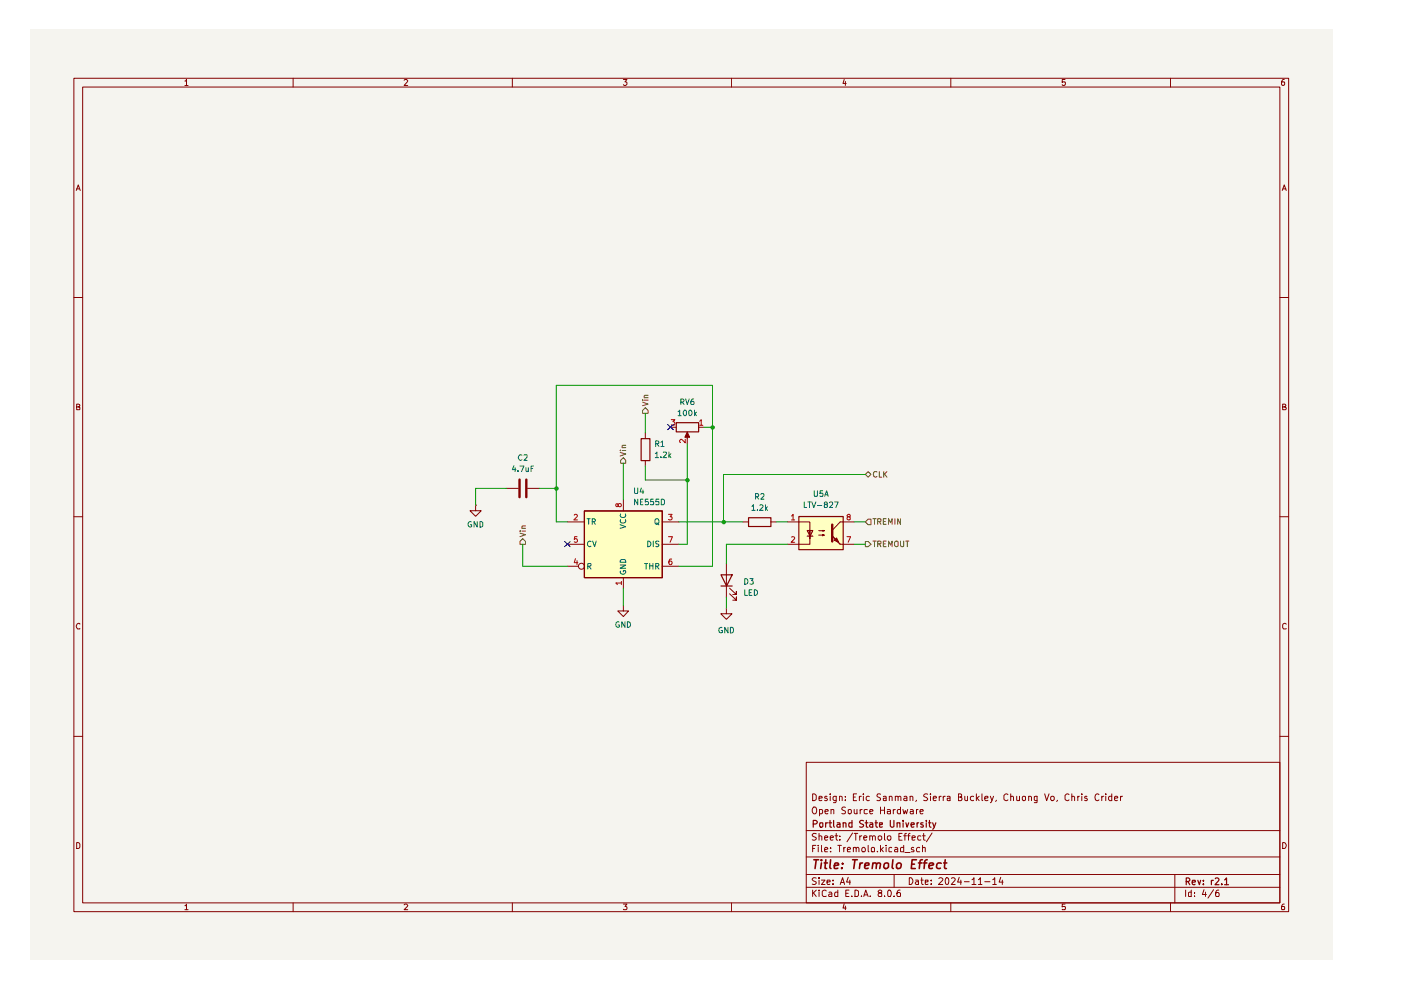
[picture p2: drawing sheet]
<svg xmlns="http://www.w3.org/2000/svg" width="297mm" height="210mm" viewBox="0 0 297 210" stroke-linecap="round" stroke-linejoin="round" font-family="sans-serif">
<path d="M6.3 6.4h276.2v197.1h-276.2z" fill="#f5f4ef"/>
<g fill="none" stroke="#840000" stroke-width=".21">
<path d="M15.7 16.6h257.5v176.7h-257.5zM17.5 18.5h253.9v172.9h-253.9zM39.2 17.2h.2l.1-.4v1.3M39.2 18.1h.7M62.1 16.6v1.9M85.7 17l.2-.2h.3l.2 .3-.7 1h.7M108.6 16.6v1.9M132.2 16.8h.7l-.4 .6 .4 .1v.4l-.2 .2h-.4l-.1-.2M155.1 16.6v1.9M179 16.8l-.3 .9h.7M179.2 17.3v.8M201.6 16.6v1.9"/>
<path d="M225.8 16.8h-.6v.6h.6l.1 .1-.1 .5-.4 .1-.2-.2M248.2 16.6v1.9M272.3 16.8h-.3a.93 .93 0 0 0-.2 1.2h.5l.1-.5-.1-.1h-.5l-.1 .1M16.2 40.4l.4-1.2 .4 1.2M16.3 40h.5M271.9 40.4l.4-1.2 .4 1.2M272 40h.6M15.7 63.1h1.8M271.4 63.1h1.8M16.3 86.3h.4l.2-.3-.1-.2-.5-.1v1.2h.5l.1-.5-.2-.1M271.9 86.3l.6-.1v-.4l-.6-.1v1.2h.6l.2-.4-.3-.2M15.7 109.6h1.8"/>
<path d="M271.4 109.6h1.8M16.9 132.3l-.1-.1a.66 .66 0 0 0-.6 .4 .66 .66 0 0 0 .2 .7h.5M272.7 132.3l-.4-.1-.4 .3v.6l.2 .2h.6M15.7 156.1h1.8M271.4 156.1h1.8M16.3 178.6h.3l.3 .4v.6l-.3 .3h-.3zM170.9 161.6h100.5v29.8h-100.5zM170.9 176.1h100.5M172.3 168.3h.3l.5 .4v.7l-.5 .4h-.3zM172.3 179.9h.4M172.6 171.1h.2a.89 .89 0 0 1 0 1.5h-.2a.89 .89 0 0 1 0-1.5zM173 179.2h-.7v1.4"/>
<path d="M173.1 176.8l-.6-.1-.3 .3 .1 .3 .7 .2 .1 .2a.51 .51 0 0 1-.4 .4 .51 .51 0 0 1-.5 0M173.5 179.2v.1M173.5 179.7v.9M173.7 177.3l.3-.1 .2 .2v.7M173.7 169.2h.6l-.1-.3h-.5v.8h.5M173.7 176.7v1.4M173.7 171.7l.5-.1 .2 .3-.1 .6h-.6M173.7 171.6v1.4M174.2 179.2v1.2l.1 .2M174.8 177.6l.7-.1-.1-.2-.4-.1-.2 .2 .1 .7h.5M174.9 172h.7l-.2-.4-.5 .2v.5l.3 .3 .3-.1M175.3 168.9l-.3-.1-.2 .3 .1 .1h.4l.1 .4-.1 .2-.5-.1"/>
<path d="M176 177.6l.7-.1-.1-.2-.4-.1-.2 .2 .1 .7h.5M176 168.3v.2M176 168.8v1M176.1 179.7v.2M176.2 171.7h.6v.9M176.2 171.6v1M177 177.2h.6M177.3 176.7v1.2l.3 .2M177.3 168.8v1.1l-.2 .3h-.4M177.3 168.9l-.4-.1-.3 .3v.4l.3 .3 .4-.1M177.6 179.2h.8M178 168.9l.3-.1 .3 .2v.8"/>
<path d="M178 168.8v1M178 179.2v1.4M178.1 178v.1M178.1 177.3v.1M178.9 179.7v.9M179.2 179.7h-.2l-.1 .3M179.2 171.2l-.5-.1-.2 .3 .1 .3 .6 .3v.4l-.2 .2-.5-.1M179.2 169.6v.2M179.2 168.9v.1M179.8 171.7h.1a.36 .36 0 0 1 .6 .2l-.1 .6-.3 .1-.3-.2zM180.8 176.6l-1.2 1.9M180.9 179.8l.2-.1h.3l.1 .9"/>
<path d="M180.9 179.7v.9M180.9 169h.5M181.1 171.6v.7a.36 .36 0 0 0 .6 .2v-.1M181.1 176.7h.8M181.4 176.7v1.4M181.5 179.9l.2-.2h.3l.1 .9M181.6 168.3h-.7v1.5h.7M181.7 171.6v1M182.2 168.8v1M182.3 177.2v.9M182.4 171.6v1M182.6 168.8l-.4 .3"/>
<path d="M182.7 177.2l-.4 .3M182.8 171.6l-.4 .3M183 168.3v.2M183 168.8v1M183.1 177.6l.7-.1-.1-.2-.4-.1-.2 .2 .1 .7h.5M183.9 171.7h-.7v.7l.3 .2 .4-.1M184.1 179.2v1.2l.1 .2M184.3 168.9l-.4-.1-.3 .3v.4l.3 .3 .4-.1M184.4 177.3l.3-.1 .3 .2v.7M184.4 172h.7l-.1-.3-.4-.1-.2 .2 .1 .7h.5M184.4 177.2v.9M184.7 179.8l.3-.1 .4 .1-.1 .8-.6-.1z"/>
<path d="M185 177.4l.2-.2 .4 .2v.7M186.3 177.3h.6v.6l-.1 .2h-.4l-.2-.2zM186.7 168.4h-.7v.5a.56 .56 0 0 1 .6 .8h-.7M186.7 171.1v1.5M186.7 179.2v1.4M186.7 171.8h.8M187.3 168.9h.6v.9M187.3 179.7l-.6 .6M187.5 176.7v1.4h.2M187.5 171.1v1.5M187.9 179.2v.1M187.9 169.2h-.6v.5h.6"/>
<path d="M187.9 179.7v.9M188.1 171.7l.5-.1 .2 .2v.8M188.2 177.3h.1a.36 .36 0 0 1 .6 .2l-.1 .6a.45 .45 0 0 1-.7-.2zM188.6 168.9l.4-.1 .1 .2v.8M188.6 168.8v1M188.8 172h-.7v.5h.7M189.1 179.7h-.4l-.2 .1v.7l.6 .1M189.4 171.6v1M189.7 179.7h.4l.2 .2v.7h-.6v-.3l.1-.2 .5-.1M189.8 171.6l-.4 .3M189.8 168.9l.4-.1 .2 .2v.8M189.8 168.8v1"/>
<path d="M190.4 169l.3-.2 .3 .2v.8M190.6 177.4h.4M190.9 171.7l-.4-.1-.3 .3 .1 .6h.6M190.9 171.1v1.5M191.3 176.7h-.7v1.4h.7M191.4 171.6l.3 1 .2-.7 .3 .7 .2-1M191.6 179.2v1.4h-.6l-.1-.8 .3-.1h.4M191.6 177.2h.6M191.7 168.9l.4-.1 .2 .2v.8M192.2 176.7l-.3 .1v1.3M192.3 169.2h-.6l-.1 .2 .3 .4 .4-.1M192.4 177.2h.6"/>
<path d="M193 176.7l-.4 .3v1.1M193 168.9l.4-.1 .1 .2v.8M193 168.8v1M193 171.7l.4-.1 .2 .2v.8M193.4 177.6l.7-.1-.1-.2h-.6v.8h.6M193.6 172h-.6v.2l.1 .4 .5-.1M193.7 179.7h-.3l-.2 .2 .2 .3 .4 .1-.1 .3h-.5M194.3 169.7l-.2 .2M194.3 171.6v1M194.6 171.6l-.3 .1v.2M195 179.7h-.4l-.3 .3 .2 .6h.5M195.1 172h.6l-.1-.4h-.4l-.1 .2v.5l.1 .3 .5-.1"/>
<path d="M195.2 177.3l-.4-.1-.2 .3v.6h.6M195.6 179.8l.2-.1h.4v.9M195.6 179.2v1.4M195.6 177.2h.6M195.8 176.7v1.4h.4M196.7 168.4l-.5-.1-.4 .4 .1 .2 .5 .2 .3 .4-.3 .3-.6-.1M197.3 168.3v.2M197.3 168.8v1M197.6 176.6l-1.2 1.9M197.9 169.2h.6l-.1-.4h-.4l-.1 .2v.6l.1 .2 .5-.1M199.1 168.8v1M199.6 168.8l-.5 .3"/>
<path d="M200 168.8v1M200.4 168.8l-.4 .3M200.8 168.9h.6v.9M201.4 169.2h-.6v.5h.6M203.2 169l.7-.1v-.4l-.7-.2v1.5h.5l.2-.1 .1-.5-.4-.2M204.6 168.8v.8l.2 .2 .3-.2M205.1 168.8v1M206.4 168.9h-.6l-.1 .6a.45 .45 0 0 0 .7 .2M207 168.3v1.5M207.2 169.2l.4 .6M207.6 168.8l-.6 .5M208.2 168.3v1.4l.2 .1"/>
<path d="M208.8 169.2h.7v-.3l-.5-.1-.2 .2 .1 .7h.6M210 168.8l.3 1M210.7 168.8l-.6 1.3-.1 .1M211.2 169.7l-.1 .2M213.7 168.5l-.4-.2-.4 .4v.9l.4 .2 .4-.2M214.3 168.9l.4-.1 .2 .2v.8M214.3 168.3v1.5M215.6 168.8v.9l.3 .1 .3-.2M216.2 168.8v1M216.8 168.9h.6l-.1 .8h-.5zM218.1 168.9l.3-.1 .3 .2v.8M218.1 168.8v1"/>
<path d="M219.9 168.8v1.3l-.6 .1M219.9 168.9h-.6v.7l.2 .2 .4-.1M221.5 168.3l.4 1.5 .5-1.5M222.8 168.9l.5-.1 .2 .3v.4l-.2 .3h-.3l-.2-.3zM224.2 169.7l-.2 .2M226.7 168.5l-.5-.2-.4 .4 .1 .9 .3 .2 .5-.2M227.2 168.9l.4-.1 .2 .2v.8M227.2 168.3v1.5M228.5 168.8v1M228.9 168.8l-.4 .1v.2M229.4 168.3v.2M229.4 168.8v1"/>
<path d="M230.5 168.9l-.4-.1-.1 .3v.1h.4l.1 .4-.1 .2-.4-.1M233 168.5a.55 .55 0 0 0-.7 0 .55 .55 0 0 0-.1 .7v.4l.4 .2 .4-.2M233.6 168.8v1M234 168.8l-.4 .3M234.4 168.3v.2M234.4 168.8v1M235.7 168.9l-.4-.1-.3 .3v.4l.3 .3 .4-.1M235.7 168.3v1.5M236.3 169.2h.7l-.2-.4-.5 .2v.6l.3 .2 .3-.1M237.6 168.8v1M238 168.8l-.4 .3M271.9 178.6a.65 .65 0 0 1 .8 .7 .65 .65 0 0 1-.8 .6z"/>
<path d="M39.2 192h.2l.1-.3v1.2M39.2 192.9h.7M62.1 191.4v1.9M85.7 191.9l.2-.2h.3l.2 .2-.7 1h.7M108.6 191.4v1.9M132.2 191.7h.7l-.4 .5 .4 .2v.3l-.1 .2-.6-.1M155.1 191.4v1.9M170.9 188.1h100.5M170.9 185.4h100.5M170.9 181.7h100.5M172.3 188.7v1.4M172.5 189.3l.6 .8"/>
<path d="M173.1 186.2l-.6-.1-.3 .3 .3 .4 .6 .3a.51 .51 0 0 1-.4 .4 .51 .51 0 0 1-.5 0M173.1 188.7l-.8 .8M173.7 188.7v.2M173.7 186.1v.2M173.7 186.6v.9M173.7 189.1v1M174.2 186.6h.7l-.7 .9h.7M174.8 180.2l.7-.2-.1-.3h-.4l-.2 .2 .1 .7h.5M175.2 188.9l-.4-.2-.5 .4 .1 .8 .2 .2 .6-.1M175.3 187l.7-.1-.1-.3h-.5l-.1 .2 .1 .7h.5M175.8 189.2l.4-.1 .2 .3v.7h-.6l-.1-.4 .7-.2M176.1 180.5v.1"/>
<path d="M176.6 187.4v.1M176.6 186.6v.2M177.6 188.7v1.4h-.6v-.9h.6M178.1 187.5l.5-1.4 .5 1.4M178.3 187.1h.6M179 191.6l-.3 .9h.7M179.2 192.1v.8M179.3 189.4h.5M179.7 180.2l.6-.2-.1-.3h-.5v.7v.2h.6M179.8 186l-.3 1h.8M180 188.7h-.7v1.4h.7M180.2 186.6v.9"/>
<path d="M180.6 190v.1M181.3 188.7h.3l.4 .4v.6l-.2 .4h-.5zM182.6 190v.1M183.1 190.1l.5-1.4 .5 1.4M183.2 189.7h.7M184.5 190v.1M186 180.5v.1M186.4 189.3l-.2-.3 .2-.3 .5 .1v.3l-.7 .5 .2 .5h.5v-.6l-.2-.2M186.9 180.1l.4 .5M187.5 190v.1M188.2 189l.3-.3a.78 .78 0 0 1 .6 .6 .78 .78 0 0 1-.3 .8l-.5-.1zM189.6 190v.1"/>
<path d="M189.6 185.4v2.7M190.8 188.7l-.5 .2-.1 .9 .1 .3 .6-.1-.1-.7-.4-.1-.2 .3M191.9 180.8h1.1M192.8 186.1a.72 .72 0 0 1 .8 .7 .72 .72 0 0 1-.8 .7zM194.1 186.6h.5l.1 .9M194.7 186.9h-.4l-.2 .3 .2 .3h.4M195.2 186.6h.5M195.4 186.1v1.2l.3 .2M196.2 187l.6-.1v-.3h-.6v.9h.6M197.4 187.4v.1M197.4 186.6v.2M199.1 186.3v-.1a.47 .47 0 0 1 .8 .3l-.9 1h.9"/>
<path d="M200.5 186.3l.2-.2a.8 .8 0 0 1 .5 .7 .8 .8 0 0 1-.5 .7l-.2-.1-.1-.5zM201.6 191.4v1.9M201.8 186.3l.1-.2h.4l.2 .4-.8 1h.8M203.4 186l-.4 1h.9M203.7 186.6v.9M204.5 186.9h1M206.1 186.5l.4-.4v1.4M206.1 187.5h.8M207.4 186.5l.5-.4v1.4M207.4 187.5h.8M208.8 186.9h1.1M210.5 186.5l.4-.4v1.4"/>
<path d="M210.5 187.5h.7M212.2 186l-.4 1h.9M212.5 186.6v.9M225.8 191.7h-.6v.6l.6-.1 .1 .2-.1 .5-.6-.1M248.2 191.4v1.9M249.1 185.4v6M251.4 188.7v1.4M252.6 188.7v1.4h-.5l-.1-.8 .2-.2 .4 .1M253.2 190v.1M253.2 189.2v.2M255.3 188.6l-.4 1.1h.9M255.6 189.1v1"/>
<path d="M257.3 188.6l-1.2 1.8M258.4 188.7l-.4 .1-.3 .5 .1 .8h.6v-.8l-.4-.1-.3 .3M272.3 191.7h-.3a.93 .93 0 0 0-.2 1.2h.5l.1-.5-.1-.2h-.5l-.1 .2"/>
<circle cx="183.1" cy="180.2" r=".44"/>
</g>
<g fill="none" stroke="#840000" stroke-width=".25">
<path d="M172.4 174.7l.7-.1 .2-.4-.4-.3h-.5v1.5M173.9 174.5h.6v.7l-.3 .2-.4-.3zM175 174.5v.9M175.5 174.5h-.3l-.2 .2M175.7 174.5h.6M176 173.9v1.4l.3 .1M176.7 173.9v1.2l.2 .3M177.5 174.5h.5l.1 .9M178.1 174.8h-.5l-.2 .2 .2 .4 .5-.1M178.8 174.5h.5l.1 .9M178.8 174.5v.9M180.6 174.5h-.6v.2v.6h.6"/>
<path d="M180.6 173.9v1.5M183.1 174l-.6-.1-.3 .3 .3 .4 .6 .4a.51 .51 0 0 1-.3 .4 .51 .51 0 0 1-.6-.1M183.4 174.5h.6M183.7 173.9v1.4l.3 .1M184.4 174.5h.6v.9M185 174.8h-.4l-.2 .2 .2 .4 .4-.1M185.5 174.5h.6M185.7 173.9v1.2l.4 .3M186.5 174.9l.6-.1v-.3h-.6v.8h.6M188.8 173.9v1.2l.2 .3 .5-.2v-1.3M190.2 174.5h.6v.9M190.2 174.5v.9"/>
<path d="M191.5 173.9v.2M191.5 174.5v.9M192.1 174.5l.2 .9 .4-.9M193.2 174.9l.6-.1v-.3h-.5l-.1 .1 .1 .7h.5M194.4 174.5v.9M194.8 174.5h-.3l-.1 .2M195.7 174.5h-.4l-.1 .1 .5 .4v.3h-.5M196.4 173.9v.2M196.4 174.5v.9M196.9 174.5h.5M197.1 173.9v1.2l.3 .3M197.7 174.5l.4 .9"/>
<path d="M198.4 174.5l-.5 1.2-.2 .1M251.5 186.9h.5l.3-.3v-.2l-.3-.3h-.5v1.5M251.8 186.9l.5 .7M252.8 187.1l.6-.1v-.4h-.5l-.1 .2 .1 .7h.5M254 186.6l.3 1 .3-1M255.1 187.4v.2M255.1 186.6v.2M256.8 186.6v1M257.3 186.6h-.3l-.2 .3M257.7 186.3l.2-.2h.3l.2 .5-.8 1h.8M259 187.4v.2M259.6 186.6l.5-.5v1.5"/>
<path d="M259.6 187.6h.9"/>
</g>
<g fill="none" stroke="#840000" stroke-width=".34">
<path d="M172.6 182.3h1M173.1 182.3l-.3 1.8M174.2 182.3v.2M174.2 183l-.2 1.1M174.8 183h.6M175.1 182.3l-.2 1.8h.4M176.1 182.3l-.2 1.6 .3 .2M176.9 183.6l.9-.2-.1-.4h-.7l-.1 .9 .1 .2h.6M178.5 184v.1M178.6 183v.2M180.8 182.3h1M181.3 182.3l-.3 1.8"/>
<path d="M182.4 183l-.2 1.1M182.9 183l-.6 .3M183.3 183.6l.9-.2v-.4a.6 .6 0 0 0-.8 .2v.9h.7M185.1 183.1l.2-.1h.5v1.1M185.1 183l-.2 1.1M185.8 183.2a.47 .47 0 0 1 .5-.2 .47 .47 0 0 1 .4 .2l-.2 .9M187.5 183.1l.4-.1 .5 .1v.7l-.3 .3h-.4l-.2-.1zM189.3 182.3l-.2 1.6 .3 .2M190.1 183.3l.4-.3h.4l.2 .3-.1 .5a.56 .56 0 0 1-.9 .2zM193.3 183.2h.6M194.3 182.3h-.9l-.2 1.8h.9M194.7 183h.8"/>
<path d="M195.6 182.3h-.3l-.2 .2-.2 1.6M195.8 183h.7M196.6 182.3l-.5 .2-.2 1.6M197 183.6l.9-.2v-.4a.6 .6 0 0 0-.9 .2v.9h.7M199.6 183h-.8l-.3 .8 .4 .3h.5M200.1 183h.6M200.4 182.3l-.2 1.6 .2 .2h.3"/>
</g>
<g fill="#ffffc2">
<path d="M123.9 108.3h16.5v14.1h-16.5z"/>
<path d="M169.3 109.5h9.4v7h-9.4z"/>
</g>
<path d="M110.8 114.2l.6 .6v.6h-1.2v-.6z" fill="#f5f4ef"/>
<path d="M110.2 113l1.2 .4-1.2 .4M110.2 112.6h.1M110.7 112.6h.7M110.7 112h.7M110.8 114.2l.6 .6v.6h-1.2v-.6zM111.4 111.5l-.7 .1v.4" fill="none" stroke="#725600" stroke-width=".21"/>
<path d="M131.6 97.6l.6-.6 .5 .6v.6h-1.1z" fill="#f5f4ef"/>
<path d="M131.5 95.9l1.2 .4-1.2 .4M131.5 95.5h.1M131.9 95.5h.8M131.9 94.9h.8M132.2 97l.5 .6v.6h-1.1v-.6zM132.7 94.4l-.8 .1 .1 .4" fill="none" stroke="#725600" stroke-width=".21"/>
<path d="M145.7 91.6l.5 1.1h-1zM145.7 91.9v1.1" fill="none" stroke="#840000" stroke-width=".21"/>
<path d="M145.7 91.6l.5 1.1h-1z" fill="#840000"/>
<path d="M135.9 93h1.9v4.7h-1.9zM143.4 89.6h4.7v2h-4.7z" fill="none" stroke="#840000" stroke-width=".25"/>
<path d="M136.8 91.8v1.2M136.8 97.6v1.2M142.2 90.6h1.1M145.7 93v1.1M148.1 90.6h1.2M100.8 107.1v1.2h1.2l-1.2 1.2-1.1-1.2h1.1M100.8 107.1h.1M107.4 103.5h2.5M111.8 103.5h2.6" fill="none" stroke="#840000" stroke-width=".21"/>
<path d="M142.3 89h.8l-.4 .4 .3 .1v.6h-.7M145.3 93.1v.8l-.9-.8-.3 .3 .2 .4M148.3 89.3l.4-.3v1.2M148.3 90.2h.7" fill="none" stroke="#a90000" stroke-width=".21"/>
<path d="M110.2 101.7v3.7M111.6 101.7v3.7" fill="none" stroke="#840000" stroke-width=".51"/>
<path d="M136.8 86.4l.6 .6v.6h-1.2v-.6z" fill="#f5f4ef"/>
<path d="M136.2 87l.6-.6 .6 .6v.6h-1.2zM136.2 85.3l1.2 .4-1.2 .3M136.2 84.8h.1M136.6 84.8h.8M136.6 84.3h.8M137.4 83.8h-.7l-.1 .4 .1 .1" fill="none" stroke="#725600" stroke-width=".21"/>
<g fill="none" stroke="#840000" stroke-width=".21">
<path d="M120.3 110.7h3.6M120.3 115.4h3.6M132.2 105.9v2.4M140.4 110.7h3.5M140.4 115.4h3.5M154 119.5v7.1M120.3 120.1h2.4M132.2 128.4v1.1h1.1l-1.1 1.2-1.2-1.2h1.2M132.2 128.4h.1M132.2 122.4v2.4M140.4 120.1h3.5M154 128.9v1.2h1.2l-1.2 1.2-1.2-1.2h1.2"/>
<path d="M154 128.9h.1M154.7 125.9l1.4 1.4v-.7v.7h-.7M154.7 124.7l1.4 1.4v-.7v.7h-.7"/>
<circle cx="123.3" cy="120.1" r=".64"/>
</g>
<path d="M123.9 108.3h16.5v14.2h-16.5zM152.9 121.9h2.3l-1.1 2.3zM152.9 124.2h2.3" fill="none" stroke="#840000" stroke-width=".25"/>
<g fill="none" stroke="#006464" stroke-width=".21">
<path d="M124.5 110h.6M124.8 110v1.2M125.3 114.8a.55 .55 0 0 0-.8 .5 .55 .55 0 0 0 .8 .5M125.6 110.6h.5l.1-.2v-.3l-.6-.1v1.2M125.6 114.7l.5 1.2 .3-1.2M125.8 110.6l.4 .6M131.5 119.8h1.2l-1.2 .7h1.2M131.5 111.3l1.2 .4-1.2 .3M131.6 118.8l.1-.2h.7l.3 .6h-1.2zM131.6 110.2l-.1 .2a.6 .6 0 0 0 .6 .5 .6 .6 0 0 0 .6-.5l-.1-.2M131.6 109l-.1 .2a.6 .6 0 0 0 .6 .5 .6 .6 0 0 0 .6-.5l-.1-.2M136.7 119.5h.6"/>
<path d="M137 119.5v1.1M137.3 114.7a.6 .6 0 0 1 .7 .6 .6 .6 0 0 1-.7 .6zM137.8 119.5v1.1M137.8 120h.6M138.4 119.5v1.1M138.5 114.7v1.2M138.9 110.2l.3-.2a.6 .6 0 0 1 .5 .6 .6 .6 0 0 1-.5 .6l-.3-.5zM139.1 110.9h.3l.3 .4M139.7 114.8h-.7v.3l.7 .5-.3 .3-.4-.1M124.6 120.1l.6-.1v-.5h-.6v1.1M124.9 120.1l.4 .5M131.6 121.1a.54 .54 0 0 0 .5 .7 .54 .54 0 0 0 .5-.8h-.4v.2"/>
<path d="M139 120.1l.6-.1 .1-.4-.2-.1h-.5v1.1M139.3 120.1l.4 .5"/>
</g>
<path d="M121.8 109.2l.4-.1 .2 .3-.7 .8h.7M122 118.4l-.2 .9h.7M122.3 113.8h-.5v.6l.1-.2 .4 .1v.6h-.5M122.3 118.9v.8M131.1 107a.35 .35 0 0 1 .5-.2 .35 .35 0 0 1 0 .6 .35 .35 0 0 1-.5-.2l-.3-.4a.35 .35 0 0 0-.3 .3 .35 .35 0 0 0 .3 .3l.3-.2M141.7 109.1h.8l-.4 .5h.3v.6h-.7M141.7 113.8h.9l-.5 1.2M142.4 118.5h-.3l-.2 .3v.8h.5l.1-.4a.35 .35 0 0 0-.3-.3 .35 .35 0 0 0-.4 .3M131.7 123.6h-1.1l.3 .4M131.7 123.3v.7" fill="none" stroke="#a90000" stroke-width=".21"/>
<path d="M183.5 100.6l.6-.6 .6 .6-.6 .6z" fill="#f5f4ef"/>
<path d="M186.4 100v1.2h.5M187.4 100v1.2M188 100l-.6 .7M183.5 100.6l.6-.6 .6 .6-.6 .6zM185.9 100.1l-.5-.1a.67 .67 0 0 0-.2 .7 .67 .67 0 0 0 .5 .5l.2-.2M187.5 100.5l.5 .7" fill="none" stroke="#725600" stroke-width=".21"/>
<path d="M184.1 110.1h.6v1.2h-.6l-.6-.6z" fill="#f5f4ef"/>
<path d="M184.1 110.1h.6v1.2h-.6l-.6-.6zM185.1 110h.7M185.4 110v1.2M186.1 110.6h.6l.1-.5-.7-.1v1.2M186.4 110.6l.4 .6M187.3 110.6h.4M187.9 110h-.6v1.2h.6M188.4 111.2v-1.2l.4 .8 .3-.8v1.2M189.7 110v1.2M190.9 110v1.2l-.6-1.2v1.2" fill="none" stroke="#725600" stroke-width=".21"/>
<path d="M169.4 109.5h9.4v7h-9.4zM171.2 113.7h1.1" fill="none" stroke="#840000" stroke-width=".25"/>
<path d="M176.4 113.6l1.7 1.8M178.1 110.7l-1.7 1.7" fill="none" stroke="#840000" stroke-width=".21"/>
<path d="M176.4 113.6l1.7 1.8z" fill="#840000"/>
<path d="M169.3 110.7h2.4v3.5v-1.8M171.7 113.6v1.8h-2.4M173.6 113.5h1.2l-.4 .1v-.2l.4 .1M173.6 112.5h1.2M176.9 114.6l.5-.6 .4 1zM178.1 115.4h.6M178.1 110.7h.6" fill="none" stroke="#840000" stroke-width=".21"/>
<path d="M176.4 111.3v3.5" fill="none" stroke="#840000" stroke-width=".51"/>
<path d="M171.2 112.5h1.1l-.6 1.2z" fill="none" stroke="#840000" stroke-width=".25"/>
<path d="M176.9 114.6l.5-.6 .4 1z" fill="#840000"/>
<path d="M157.5 110.7h1.2M163.4 110.7h1.2M167 110.7h2.3M167 115.4h2.3M178.7 110.7h2.4M178.7 115.4h2.4" fill="none" stroke="#840000" stroke-width=".21"/>
<path d="M167.8 109.4l.3-.3v1.1M167.8 113.9l.4-.1 .3 .3-.8 .9h.8M167.8 110.2h.7M179.6 113.8h.7l-.5 1.2M179.8 109.6l-.2-.3 .2-.2h.3l.2 .4-.5 .1-.2 .2 .2 .4h.5v-.5l-.2-.1" fill="none" stroke="#a90000" stroke-width=".21"/>
<path d="M158.7 109.8h4.7v1.8h-4.7z" fill="none" stroke="#840000" stroke-width=".25"/>
<path d="M183.5 114.8h.6l.6 .6-.6 .5h-.6z" fill="#f5f4ef"/>
<path d="M183.5 114.8h.6l.6 .6-.6 .5h-.6zM185.1 114.7h.7M185.4 114.7v1.2M186.1 115.3h.6l.1-.5-.7-.1v1.2M186.4 115.3l.4 .6M187.3 115.3h.4M187.9 114.7h-.6v1.2h.6M188.4 115.9v-1.2l.4 .9 .3-.9v1.2M189.8 114.8l.4-.1 .2 .2v.8l-.2 .2-.4-.1-.1-.3zM190.9 114.7v1l.3 .2 .4-.1v-1.1M192 114.7h.7M192.4 114.7v1.2" fill="none" stroke="#725600" stroke-width=".21"/>
<g fill="none" stroke="#009600" stroke-width=".21">
<path d="M132.2 98.2v7.7M136.8 98.8v3h8.9M136.8 87.6v4.2M145.7 94.1v21.3h-1.8M149.3 90.6h1.7M107.4 103.5h-6.6v3.6M110.8 115.4v4.7h9.5M114.4 103.5h3.5M120.3 110.7h-2.4v-29h33.1v38.4h-7.1M143.9 110.7h13.6M164.6 110.7h2.4M167 115.4h-13v4.1"/>
<path d="M181.1 110.7h2.4M181.1 115.4h2.4M183.5 100.6h-30.1v10.1M132.2 124.8v3.6M154 126.6v2.3"/>
</g>
<path d="M141.6 90l1.1 1.1M142.7 90l-1.1 1.1M119.7 114.8l1.2 1.1M120.9 114.8l-1.2 1.1" fill="none" stroke="#000084" stroke-width=".21"/>
<g fill="#009600">
<circle cx="118" cy="103.6" r=".47"/>
<circle cx="145.8" cy="101.8" r=".47"/>
<circle cx="151.1" cy="90.6" r=".47"/>
<circle cx="153.5" cy="110.7" r=".47"/>
</g>
<g fill="none" stroke="#006464" stroke-width=".21">
<path d="M109 98.7l-.4 .9h.8M109.2 99.1v.9M109.8 99.8v.2M110.2 98.8h.9l-.5 1.2M110.7 96.5l-.5-.1a.67 .67 0 0 0-.3 .7 .67 .67 0 0 0 .5 .5l.3-.1M111.1 96.5h.7v.4l-.7 .7h.7M111.5 99.1v.7l.2 .2 .3-.2M112 99.1v.9M112.6 99.3h.3M113.1 98.8h-.5v1.2M138.9 96.2l.4-.4v1.2M138.9 97h.7"/>
<path d="M139 94.1h.5l.2-.2-.1-.3-.6-.1v1.2M139.3 94.1l.4 .6M140.1 96.9v.1M140.1 93.8l.4-.3v1.2M140.1 94.7h.7M140.6 95.9l.6-.1 .1 .4-.8 .8h.8M141.8 95.8v1.2M141.9 96.5l.3 .5M142.2 96.2l-.4 .5M143.8 87.3l.3-.3v1.1M143.8 88.1h.6M144.4 85.3h.4l.2-.3-.2-.4h-.4v1.2"/>
<path d="M144.6 85.3l.4 .5M145 87h.3l.2 .2v.7l-.3 .2a.7 .7 0 0 1-.2-1.1zM145.4 84.6l.3 1.2 .4-1.2M146.1 87h.3a.64 .64 0 0 1 .4 .6 .64 .64 0 0 1-.5 .5l-.3-.2zM147.1 84.6h-.3a.93 .93 0 0 0-.2 1.2h.5l.1-.5-.1-.2h-.5l-.1 .2M147.2 87v1.1M147.3 87.7l.4 .4M147.7 87.4l-.5 .4M99.9 110.7a.54 .54 0 0 0-.7 .5 .54 .54 0 0 0 .8 .5v-.4h-.3M101.2 110.6v1.2l-.7-1.2v1.2M101.8 110.6l.6 .2v.7l-.4 .3h-.2zM134.5 103.5l.1 1.1h.5l.1-.1v-1"/>
<path d="M135.2 105.8v1.2l-.7-1.2v1.2M135.8 106.4h.3M136 103.5l-.3 .8h.8M136.3 105.8h-.5v1.2h.5M136.3 103.9v.7M137.4 105.8h-.6v.6l.5-.1 .2 .2v.3l-.2 .2-.5-.1M138.5 105.8h-.5l-.1 .6 .6-.1v.7l-.6-.1M139.7 105.8h-.6l-.1 .6 .6-.1 .1 .6h-.7M140.2 105.8h.3l.4 .4v.6l-.2 .2h-.5zM159.4 107.4l.4-.4v1.2M159.4 108.2h.7M160.2 105.3l.6-.1v-.5l-.6-.1v1.2"/>
<path d="M160.4 105.3l.5 .5M160.6 108.1v.1M161.1 107.2l.4-.2 .3 .4-.8 .8h.8M161.3 104.8l.2-.2h.3l.2 .2v.4l-.7 .6h.7M162.3 107v1.2M162.4 107.8l.3 .4M162.7 107.4l-.4 .5M170.5 106.4v1.2h.5M171.3 106.4h.7M171.6 106.4v1.2M172.1 106.4l.5 1.2 .4-1.2M172.6 104.1l.1 1.1h.5l.1-1.1"/>
<path d="M173.3 107.2h.9M174.4 104.1h-.5l-.1 .5h.6v.6h-.6M174.8 105.2l.5-1.1 .3 1.1M174.9 104.9h.6M175 106.9h-.2a.31 .31 0 0 1 .1-.4 .31 .31 0 0 1 .4 .1v.3l-.5 .1v.6h.5l.1-.2v-.2l-.2-.3M175.9 106.6l.1-.2h.4l.1 .2v.3l-.6 .7h.6M177 106.4h.7l-.5 1.2M131.2 131.9l-.2-.1a.61 .61 0 0 0-.4 .7 .61 .61 0 0 0 .5 .5l.2-.1v-.4h-.2M132.5 131.8v1.2l-.7-1.2v1.2M133 131.8l.6 .2 .1 .3-.1 .5-.3 .2h-.3zM153.1 133.1l-.3-.1a.61 .61 0 0 0-.4 .6 .61 .61 0 0 0 .5 .6l.3-.1v-.4h-.3M154.3 133v1.2l-.6-1.2v1.2"/>
<path d="M154.9 133a.6 .6 0 0 1 .6 .6 .6 .6 0 0 1-.6 .6zM157.9 125.1v1.1h.6M157.9 122.7l.6 .2 .1 .3-.1 .5-.3 .2h-.3zM158.8 125.6h.5M159 122.7h.7l-.4 .4 .4 .2v.5h-.7M159.4 125.1h-.6v1.1h.6M159.9 125.1l.6 .1 .1 .4-.1 .5-.3 .1h-.3z"/>
</g>
</svg>
